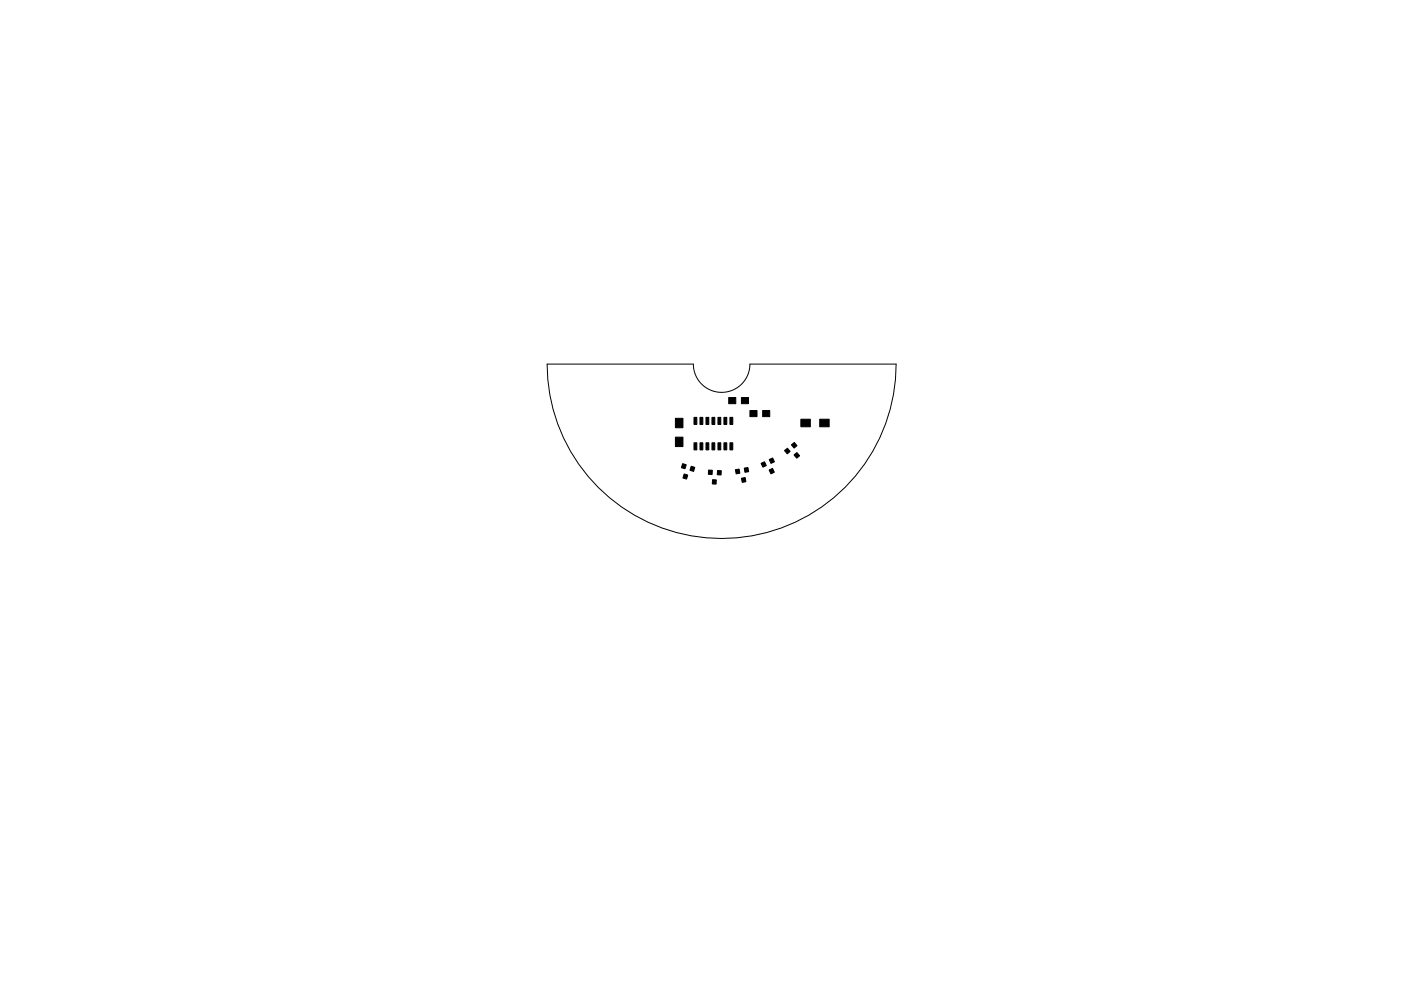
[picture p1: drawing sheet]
<svg xmlns="http://www.w3.org/2000/svg" width="297mm" height="210mm" viewBox="0 0 297 210" stroke-linecap="round" stroke-linejoin="round" font-family="sans-serif">
<path d="M116 77.2h31a6 6 0 0 0 6 6 6 6 0 0 0 6-6h31a37 37 0 0 1-37 37 37 37 0 0 1-37-37z" fill="none" stroke="#000" stroke-width=".21"/>
<g fill="#000" stroke="#000" stroke-width=".21">
<path d="M144.7 98.4l.8 .2-.3 .9-.7-.3zM143.2 92.7h1.6v2h-1.6zM143.2 88.7h1.6v2h-1.6zM146.5 98.9l.8 .3-.2 .8-.8-.2zM147.1 93.9h.6v1.5h-.6zM147.1 88.5h.6v1.5h-.6zM148.4 93.9h.6v1.5h-.6zM148.4 88.5h.6v1.5h-.6zM150.2 99.7l.8 .1v.9l-.8-.1zM149.7 93.9h.6v1.5h-.6zM149.7 88.5h.6v1.5h-.6zM150.9 93.9h.7v1.5h-.7z"/>
<path d="M150.9 88.5h.7v1.5h-.7zM152.1 99.8l.8 .1v.9l-.8-.1zM152.2 93.9h.6v1.5h-.6zM152.2 88.5h.6v1.5h-.6zM153.5 93.9h.6v1.5h-.6zM153.5 88.5h.6v1.5h-.6zM154.5 84.3h1.5v1.3h-1.5zM154.8 93.9h.6v1.5h-.6zM154.8 88.5h.6v1.5h-.6zM155.9 99.7l.8-.2 .2 .9-.8 .1zM157.2 84.3h1.5v1.3h-1.5zM157.8 99.3l.8-.1 .1 .9-.8 .1z"/>
<path d="M159 87.1h1.5v1.3h-1.5zM161.4 98.3l.7-.3 .4 .8-.8 .3zM161.7 87.1h1.5v1.3h-1.5zM163.1 99.7l.7-.3 .4 .8-.7 .3zM163.1 97.5l.7-.3 .4 .8-.7 .3zM166.3 95.6l.6-.5 .6 .7-.6 .5zM167.8 94.4l.6-.5 .6 .7-.6 .5zM168.3 96.5l.7-.5 .5 .7-.6 .5zM169.8 88.9h2v1.6h-2zM173.8 88.9h2v1.6h-2zM145.1 100.6l.7 .2-.2 .9-.8-.3zM151.1 101.8h.8l-.1 .9h-.8z"/>
<path d="M157.2 101.5l.8-.2 .1 .9-.7 .1z"/>
</g>
</svg>
